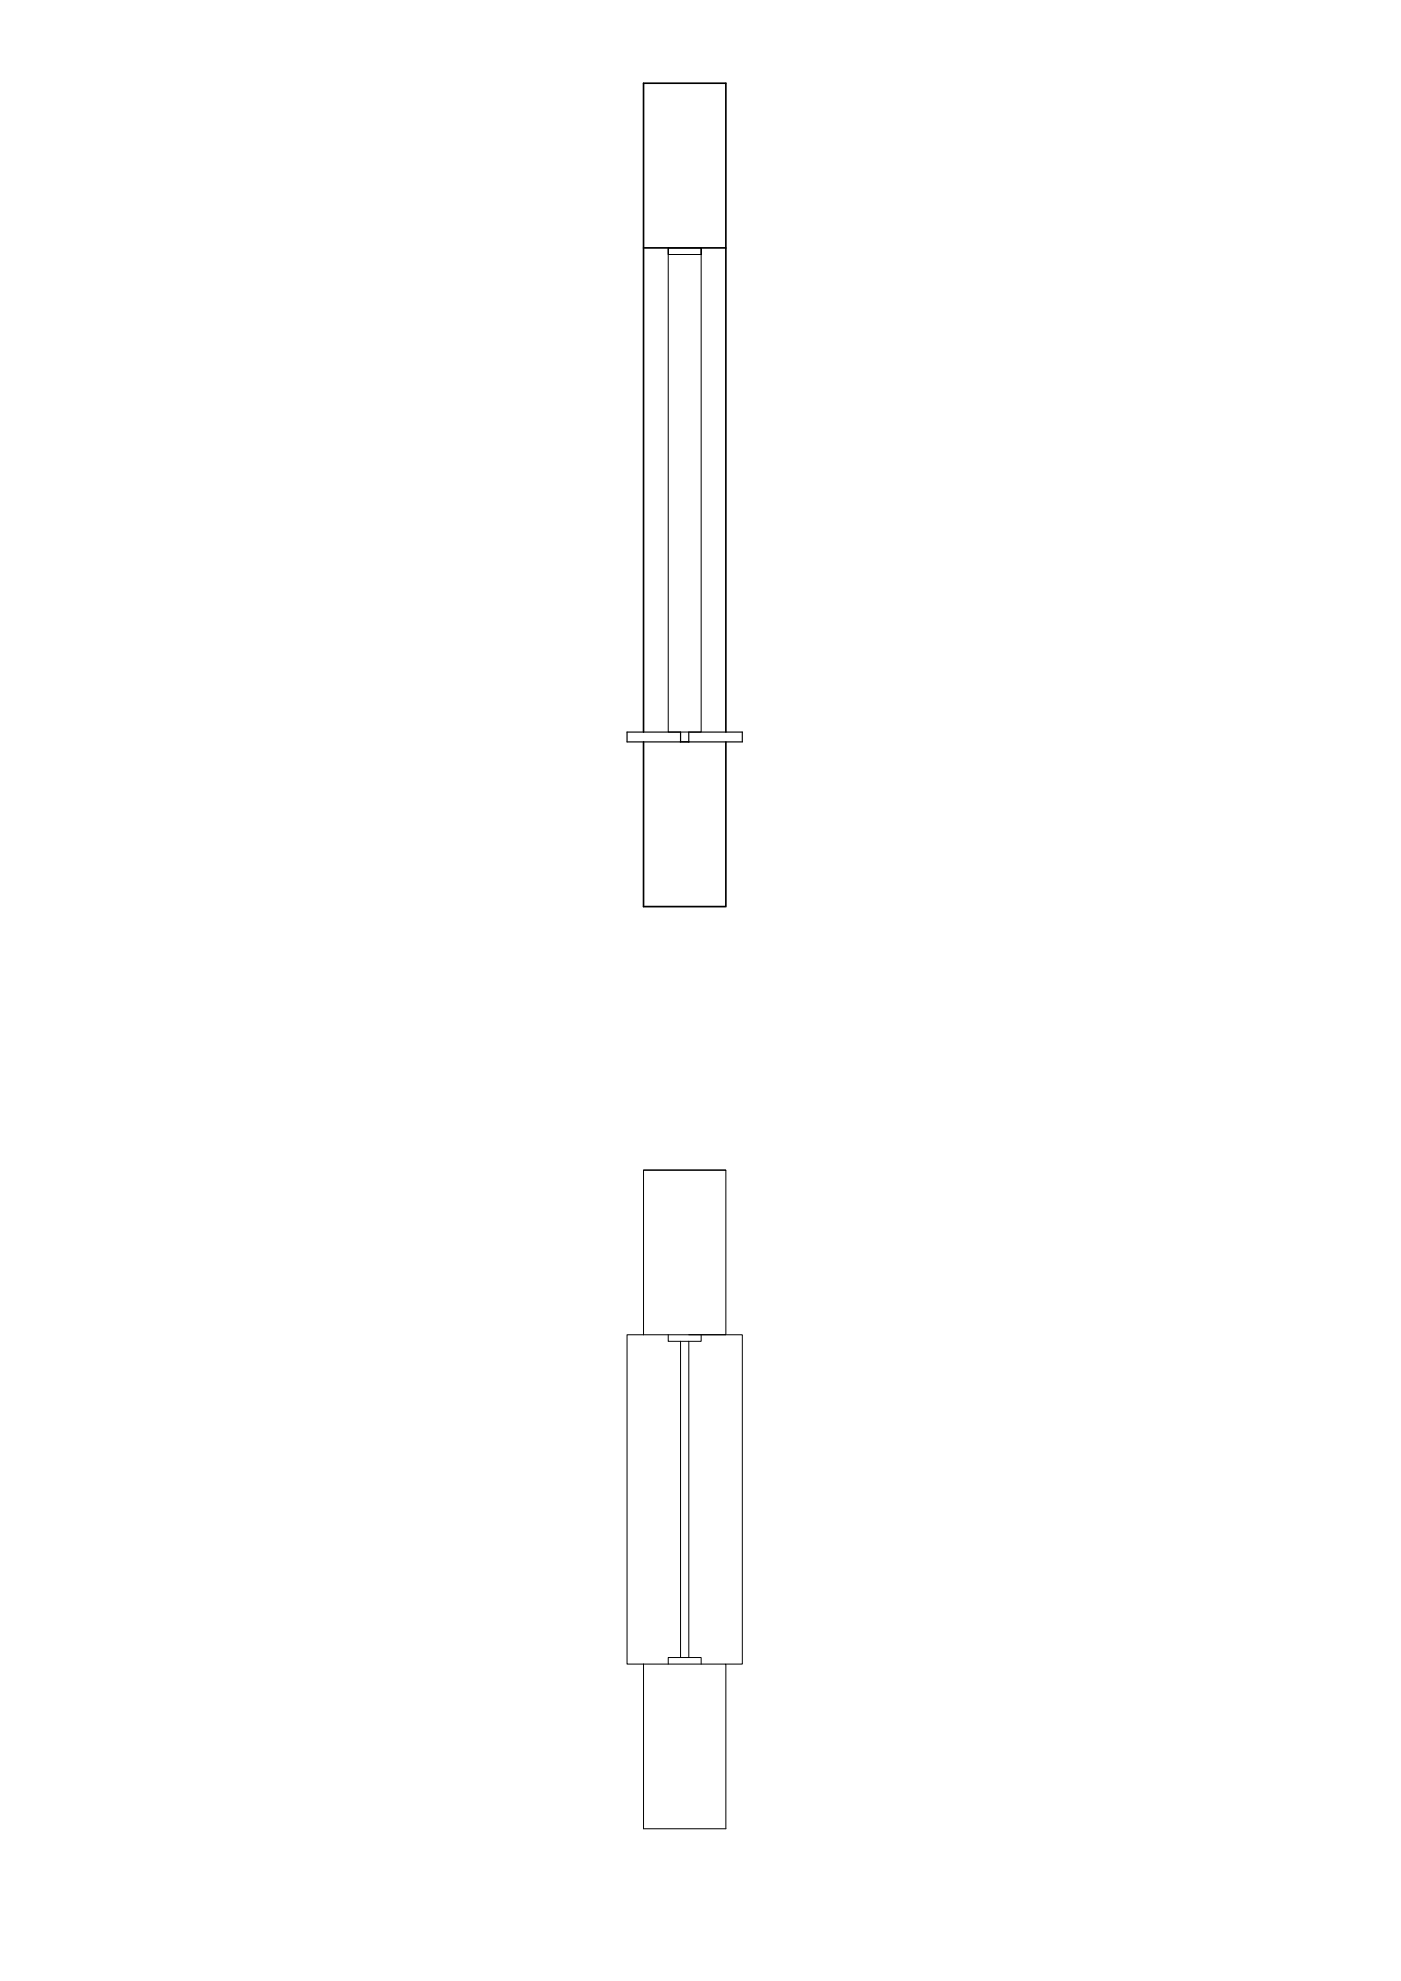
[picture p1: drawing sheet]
<svg xmlns="http://www.w3.org/2000/svg" width="420mm" height="594mm" viewBox="0 0 420 594" stroke-linecap="round" stroke-linejoin="round" font-family="sans-serif">
<!-- layer: 0 -->
<path d="M193 74.3h24.7M193 219.5v-194.5h24.7v194.5M193 222.5v49.4h24.7v-49.4M204.1 222.5h2.5" fill="none" stroke="#000" stroke-width=".5"/>
<path d="M188.1 219.5h16v3h-16zM206.6 219.5h16v3h-16z" fill="none" stroke="#000" stroke-width=".35"/>
<path d="M200.4 74.3v145.2h9.9v-145.2h-9.9v2h9.9v-2M193 350.9h24.7v49.4h-24.7M217.7 350.9h-24.7v49.4M193 400.3h-4.9v98.7h4.9M200.4 400.3v1.9h9.9v-1.9M204.1 402.2v94.9M206.6 400.3h16v98.7h-4.9M206.6 402.2v94.9M193 499h24.7v49.4h-24.7zM200.4 499v-1.9h9.9v1.9" fill="none" stroke="#000" stroke-width=".3"/>
</svg>
